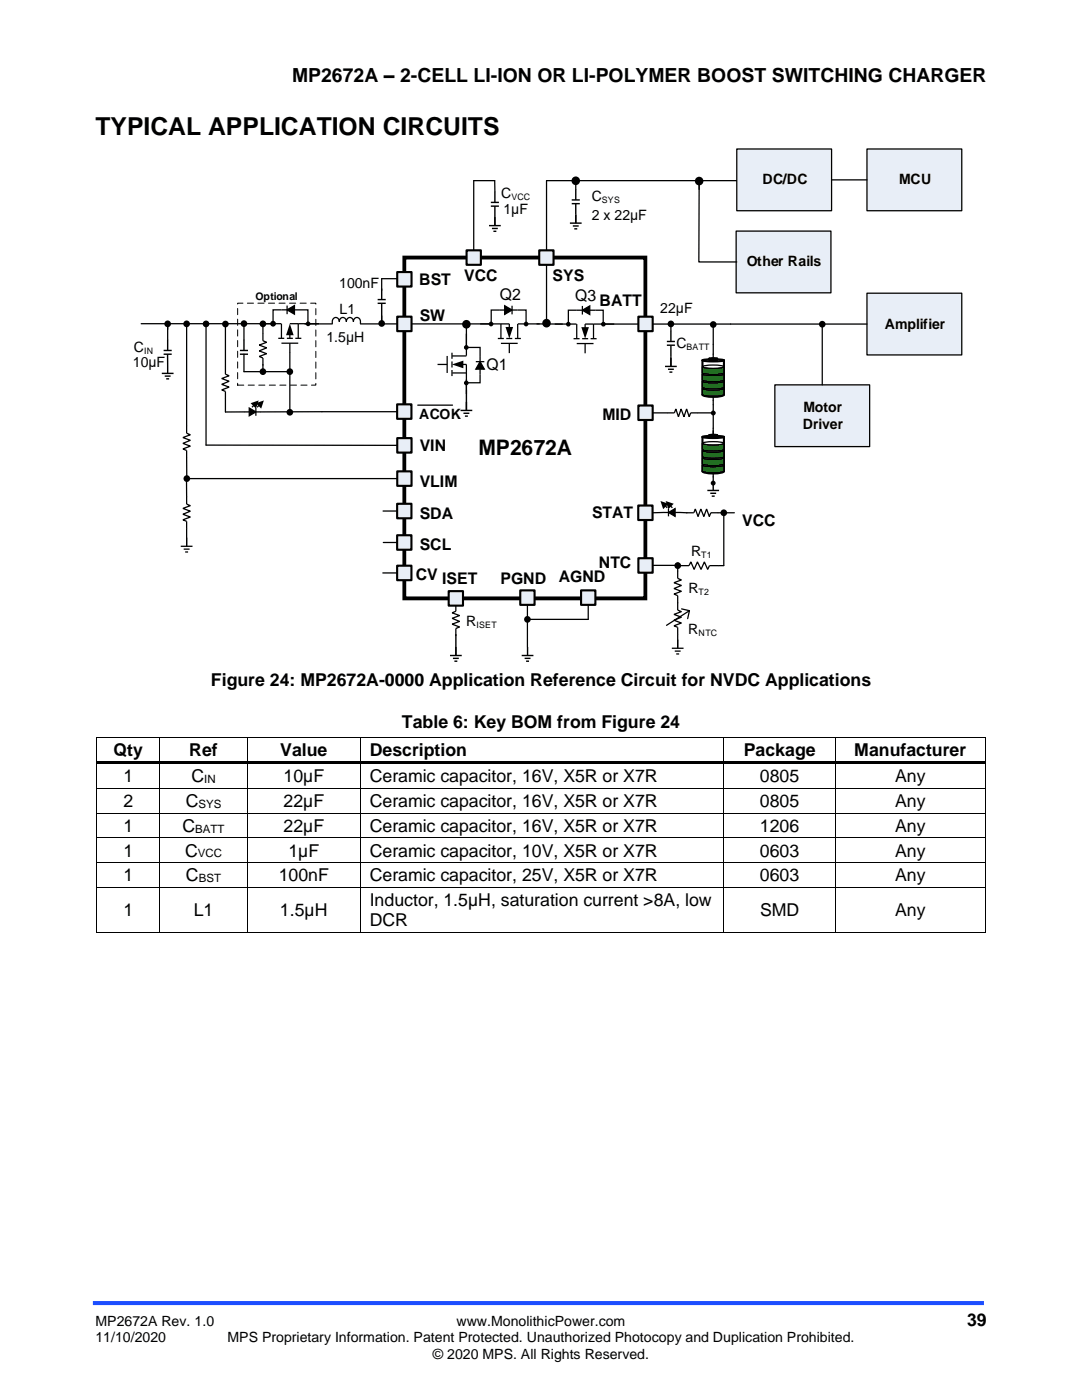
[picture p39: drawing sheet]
<svg xmlns="http://www.w3.org/2000/svg" width="216mm" height="279mm" viewBox="0 0 216 279" stroke-linecap="round" stroke-linejoin="round" font-family="sans-serif">
<defs><g id="words">
<text font-size="4.9" x="19" y="27">TYPICAL APPLICATION CIRCUITS</text>
<text font-size="4.3" x="95.5" y="90.7">MP2672A</text>
<text font-size="3.9" x="58.3" y="16.3">MP2672A – 2-CELL LI-ION OR LI-POLYMER BOOST SWITCHING CHARGER</text>
<g font-size="3.5">
<text x="42.1" y="136.9">Figure 24: MP2672A-0000 Application Reference Circuit for NVDC Applications</text>
<text x="80.2" y="145.2">Table 6: Key BOM from Figure 24</text>
<text x="22.6" y="150.8">Qty</text>
<text x="37.8" y="150.8">Ref</text>
<text x="55.9" y="150.8">Value</text>
<text x="73.8" y="150.8">Description</text>
<text x="148.4" y="150.8">Package</text>
<text x="170.5" y="150.8">Manufacturer</text>
<text x="24.6" y="156.1">1</text>
<text x="24.6" y="161.1">2</text>
<text x="37" y="161.1">C</text>
<text x="38.2" y="156.1">C</text>
<text x="56.6" y="156.1">10µF</text>
<text x="56.6" y="161.1">22µF</text>
<text x="73.8" y="156.1">Ceramic capacitor, 16V, X5R or X7R</text>
<text x="73.8" y="161.1">Ceramic capacitor, 16V, X5R or X7R</text>
<text x="151.6" y="156.1">0805</text>
<text x="151.6" y="161.1">0805</text>
<text x="178.6" y="156.1">Any</text>
<text x="178.6" y="161.1">Any</text>
<text x="24.6" y="166">1</text>
<text x="36.4" y="166">C</text>
<text x="56.6" y="166">22µF</text>
<text x="73.8" y="166">Ceramic capacitor, 16V, X5R or X7R</text>
<text x="151.6" y="166">1206</text>
<text x="178.6" y="166">Any</text>
<text x="24.6" y="170.9">1</text>
<text x="36.9" y="170.9">C</text>
<text x="57.5" y="170.9">1µF</text>
<text x="73.8" y="170.9">Ceramic capacitor, 10V, X5R or X7R</text>
<text x="151.6" y="170.9">0603</text>
<text x="178.6" y="170.9">Any</text>
<text x="24.6" y="175.9">1</text>
<text x="37.1" y="175.9">C</text>
<text x="55.6" y="175.9">100nF</text>
<text x="73.8" y="175.9">Ceramic capacitor, 25V, X5R or X7R</text>
<text x="151.6" y="175.9">0603</text>
<text x="178.6" y="175.9">Any</text>
<text x="24.6" y="182.8">1</text>
<text x="38.7" y="182.8">L1</text>
<text x="55.9" y="182.8">1.5µH</text>
<text x="73.8" y="180.8">Inductor, 1.5µH, saturation current &gt;8A, low</text>
<text x="73.8" y="184.9">DCR</text>
<text x="151.7" y="182.8">SMD</text>
<text x="178.6" y="182.8">Any</text>
<text x="193" y="264.5">39</text>
</g>
<g font-size="3.2">
<text x="83.7" y="56.8">BST</text>
<text x="92.6" y="56">VCC</text>
<text x="99.7" y="59.9">Q2</text>
<text x="110.3" y="56">SYS</text>
<text x="83.8" y="64.1">SW</text>
<text x="114.7" y="60.1">Q3</text>
<text x="119.6" y="61.1">BATT</text>
<text x="97.1" y="73.9">Q1</text>
<text x="120.2" y="83.7">MID</text>
<text x="83.8" y="90">VIN</text>
<text x="83.8" y="97.1">VLIM</text>
<text x="83.8" y="103.6">SDA</text>
<text x="118.1" y="103.3">STAT</text>
<text x="148.1" y="105">VCC</text>
<text x="83.8" y="109.7">SCL</text>
<text x="119.5" y="113.4">NTC</text>
<text x="83" y="115.8">CV ISET</text>
<text x="99.9" y="116.5">PGND</text>
<text x="111.5" y="116.2">AGND</text>
</g>
<g font-size="2.8">
<text x="100" y="39.5">C</text>
<text x="118.1" y="40.1">C</text>
<text x="152.2" y="36.8">DC/DC</text>
<text x="179.4" y="36.8">MCU</text>
<text x="100.5" y="42.7">1μF</text>
<text x="118.1" y="43.8">2 x 22μF</text>
<text x="149" y="53.2">Other Rails</text>
<text x="67.7" y="57.5">100nF</text>
<text x="67.7" y="62.6">L1</text>
<text x="131.8" y="62.5">22μF</text>
<text x="176.5" y="65.6">Amplifier</text>
<text x="26.7" y="70.3">C</text>
<text x="65.1" y="68.3">1.5μH</text>
<text x="135" y="69.4">C</text>
<text x="26.5" y="73.3">10μF</text>
<text x="83.7" y="83.6">ACOK</text>
<text x="160.3" y="82.2">Motor</text>
<text x="160.2" y="85.6">Driver</text>
<text x="137.9" y="110.9">R</text>
<text x="137.4" y="118.3">R</text>
<text x="93" y="124.8">R</text>
<text x="137.3" y="126.6">R</text>
<text x="19" y="264.5">MP2672A Rev. 1.0</text>
<text x="19" y="267.9">11/10/2020</text>
<text x="45.4" y="267.9">MPS Proprietary Information. Patent Protected. Unauthorized Photocopy and Duplication Prohibited.</text>
<text x="91.1" y="264.5">www.MonolithicPower.com</text>
<text x="86.4" y="271.2">© 2020 MPS. All Rights Reserved.</text>
</g>
<g font-size="2.3">
<text x="39.6" y="161.2">SYS</text>
<text x="40.8" y="156.3">IN</text>
<text x="39" y="166.2">BATT</text>
<text x="39.5" y="171.1">VCC</text>
<text x="39.7" y="176">BST</text>
</g>
<text font-size="2.1" x="51" y="59.9">Optional</text>
<g font-size="1.8">
<text x="102" y="39.9">VCC</text>
<text x="120.1" y="40.5">SYS</text>
<text x="28.8" y="70.7">IN</text>
<text x="137" y="69.8">BATT</text>
<text x="139.9" y="111.3">T1</text>
<text x="139.4" y="118.7">T2</text>
<text x="95.1" y="125.2">ISET</text>
<text x="139.4" y="127">NTC</text>
</g>
</g></defs>
<path d="M18.5 260.1h177.8" fill="none" stroke="#1c4eff" stroke-width=".8" stroke-linecap="butt"/>
<path d="M81.1 51.4v68l-.4-.4h48.1l-.4 .4v-68l.4 .4h-48.1zM80.3 51h48.9v68.8h-48.9z" fill="#000"/>
<path d="M76.2 55.6v2.4M33.5 64.6v3.2M45 73.2v1.5l.7 .3-1.5 .5 1.5 .6-1.5 .6 1.5 .6-1.5 .5 .8 .3v4.1M66.3 64.6a.86 .86 0 0 1 .1-.9 .86 .86 0 0 1 .9-.3l.3 .4 .1 .4a.71 .71 0 0 1 .7-.8 .71 .71 0 0 1 .7 .8 .72 .72 0 0 1 .7-.8 .72 .72 0 0 1 .7 .8 .71 .71 0 0 1 .7-.8 .71 .71 0 0 1 .7 .8v.4M82.1 64.6h16.2M93.1 64.7v4.6M93.1 75.7v2.1M107.1 64.6l5.1 .1M120.1 64.7h25.7M133.9 64.6v1.4M64.2 82.2h15.1M105.2 120.7v8.4" fill="none" stroke="#000" stroke-width=".25"/>
<g fill="none" stroke="#000" stroke-width=".28">
<path d="M75.4 59.8h1.6M76.2 57.6v2.2M32.3 74.5h2.3M32.6 69.9h1.7M32.6 70.7h1.7M32.9 75.1h1.1M33.2 75.6h.5M33.4 70.7l.1 3.8M33.5 67.8v2.1M75.4 60.5h1.6M76.2 60.5v4.1M93.1 77.8v4.1"/>
<path d="M132.7 73.1h2.3M133.1 68.2h1.6M133.1 68.9h1.6M133.3 73.7h1.2M133.6 74.3h.6M133.9 66v2.2M133.9 68.9v4.2M91.9 81.9h2.3M92.5 82.5h1.2M92.8 83h.6M104.1 130.8h2.3M104.7 131.4h1.2"/>
<path d="M105 132h.6M105.3 129.1v1.7"/>
</g>
<g fill="#000">
<circle cx="33.5" cy="64.6" r=".67"/>
<circle cx="93.1" cy="64.7" r=".86"/>
<circle cx="133.9" cy="64.6" r=".67"/>
</g>
<path d="M127.4 63.2h2.8v2.9h-2.8z" fill-rule="evenodd" fill="#e8eef7"/>
<path d="M127.4 63.2h2.8v2.9h-2.8z" fill="none" stroke="#000" stroke-width=".42"/>
<path d="M109.1 36.1v28.4" fill="none" stroke="#000" stroke-width=".25"/>
<circle cx="109.1" cy="64.5" r=".86" fill="#000"/>
<path d="M107.6 50h2.9v2.9h-2.9z" fill-rule="evenodd" fill="#e8eef7"/>
<path d="M107.6 50h2.9v2.9h-2.9z" fill="none" stroke="#000" stroke-width=".42"/>
<path d="M76.2 55.6h4.5M45 64.7v8.5M76.2 63v1.6M91 120.5v1.5l-.8 .3 1.5 .6-1.5 .5 1.5 .6-1.5 .6 1.5 .5-.7 .3v1.5" fill="none" stroke="#000" stroke-width=".25"/>
<g fill="#000">
<circle cx="45" cy="64.7" r=".67"/>
<circle cx="76.2" cy="64.5" r=".67"/>
</g>
<path d="M89.8 130.8h2.3M90.4 131.4h1.1M90.7 132h.6M91 126.6v4.2" fill="none" stroke="#000" stroke-width=".28"/>
<path d="M79.2 100.5h2.9v2.9h-2.9z" fill-rule="evenodd" fill="#e8eef7"/>
<path d="M79.2 100.5h2.9v2.9h-2.9z" fill="none" stroke="#000" stroke-width=".42"/>
<path d="M79.2 106.8h2.9v2.9h-2.9z" fill-rule="evenodd" fill="#e8eef7"/>
<path d="M79.2 106.8h2.9v2.9h-2.9z" fill="none" stroke="#000" stroke-width=".42"/>
<path d="M76.4 102h2.8M76.5 108.3h2.7" fill="none" stroke="#000" stroke-width=".25"/>
<path d="M103.8 117.8h2.9v2.9h-2.9z" fill-rule="evenodd" fill="#e8eef7"/>
<path d="M103.8 117.8h2.9v2.9h-2.9z" fill="none" stroke="#000" stroke-width=".42"/>
<path d="M115.9 117.8h2.9v2.9h-2.9z" fill-rule="evenodd" fill="#e8eef7"/>
<path d="M115.9 117.8h2.9v2.9h-2.9z" fill="none" stroke="#000" stroke-width=".42"/>
<g fill="none" stroke="#000" stroke-width=".25">
<path d="M37.2 64.6v21.9l.8 .3-1.5 .5 1.5 .6-1.5 .6 1.5 .5-1.5 .6 .7 .3v1.5M37.2 99.1v1.5l.8 .3-1.5 .6 1.5 .5-1.5 .6 1.5 .6-1.5 .5 .7 .3v5M37.3 95.5h42M36.1 109h2.3M36.7 109.6h1.1M36.9 110.2h.6M130.4 112.8h4.8M135.7 112.9h1.8l.3-.8 .7 1.5 .7-1.5 .7 1.5 .6-1.5 .7 1.5 .4-.7h1.8M117.4 120.7v2.9h-12.2M134.1 129.4h2.3M134.6 129.9h1.2M134.9 130.5h.6"/>
<path d="M135.2 120.3v1.5l.8 .3-1.5 .5 1.5 .6-1.5 .6 1.5 .5-1.5 .6 .7 .3v1.5M135.2 127.7v1.7"/>
</g>
<g fill="#000">
<circle cx="37.2" cy="64.6" r=".67"/>
<circle cx="37.3" cy="95.5" r=".67"/>
<circle cx="135.2" cy="112.8" r=".57"/>
<circle cx="105.2" cy="123.6" r=".67"/>
</g>
<path d="M79.2 112.9h2.9v2.9h-2.9z" fill-rule="evenodd" fill="#e8eef7"/>
<path d="M140.2 71.9a10.5 10.5 0 0 1 4.3 0M79.2 112.9h2.9v2.9h-2.9z" fill="none" stroke="#000" stroke-width=".42"/>
<path d="M76.4 114.3h2.8" fill="none" stroke="#000" stroke-width=".25"/>
<path d="M141.5 71.6h1.6v.2h-1.6z" fill-rule="evenodd" fill="#fff"/>
<path d="M140.2 71.9a10.7 10.7 0 0 0 4.3 0v6.9a5.5 5.5 0 0 1-4.3 0zM141.5 71.6l.1 .3h.7h.7l.1-.3M141.5 71.6l.8 .1 .8-.1M141.5 71.6l.8-.1 .8 .1" fill="none" stroke="#000" stroke-width=".42"/>
<path d="M140.2 77.5a6.9 6.9 0 0 1 4.3 0 6.8 6.8 0 0 1-4.3 0zM140.2 77.5v1.2M140.3 78.6a7.7 7.7 0 0 1 4.2 .1 6.8 6.8 0 0 1-4.3 0zM142.3 79.2v1.6M142.3 68.7v2.8M144.5 77.5v1.2" fill="none" stroke="#000" stroke-width=".25"/>
<path d="M140.2 77.5a6.8 6.8 0 0 0 4.3 0v1.2a6.8 6.8 0 0 1-4.3 0z" fill-rule="evenodd" fill="#008000"/>
<path d="M140.2 76.1v1.2M140.2 77.3a6.8 6.8 0 0 1 4.3 0 6.8 6.8 0 0 1-4.3 0zM140.2 77.5a6.8 6.8 0 0 0 4.3 0v1.2a6.8 6.8 0 0 1-4.3 0zM140.3 76a7.7 7.7 0 0 1 4.2 .1 6.9 6.9 0 0 1-4.3 0zM144.5 76.1v1.2" fill="none" stroke="#000" stroke-width=".25"/>
<path d="M140.2 76.1a6.9 6.9 0 0 0 4.3 0v1.2a6.8 6.8 0 0 1-4.3 0z" fill-rule="evenodd" fill="#008000"/>
<path d="M140.2 74.6v1.2M140.2 75.8a6.9 6.9 0 0 1 4.3 0 6.8 6.8 0 0 1-4.3 0zM140.2 76.1a6.9 6.9 0 0 0 4.3 0v1.2a6.8 6.8 0 0 1-4.3 0zM140.3 74.5a7.7 7.7 0 0 1 4.2 .1 6.8 6.8 0 0 1-4.3 0zM144.5 74.6v1.2" fill="none" stroke="#000" stroke-width=".25"/>
<path d="M140.2 74.6a6.8 6.8 0 0 0 4.3 0v1.2a6.8 6.8 0 0 1-4.3 0z" fill-rule="evenodd" fill="#008000"/>
<path d="M140.2 73.2a6.8 6.8 0 0 1 4.3 0 6.8 6.8 0 0 1-4.3 0zM140.2 73.2v1.2M140.2 74.6a6.8 6.8 0 0 0 4.3 0v1.2a6.8 6.8 0 0 1-4.3 0zM140.3 74.3a7.7 7.7 0 0 1 4.2 .1 6.9 6.9 0 0 1-4.3 0zM144.5 73.2v1.2" fill="none" stroke="#000" stroke-width=".25"/>
<path d="M140.2 73.2a6.8 6.8 0 0 0 4.3 0v1.2a6.9 6.9 0 0 1-4.3 0z" fill-rule="evenodd" fill="#008000"/>
<path d="M140.2 73.2a6.8 6.8 0 0 0 4.3 0v1.2a6.9 6.9 0 0 1-4.3 0z" fill="none" stroke="#000" stroke-width=".25"/>
<path d="M140.2 87.2a10.7 10.7 0 0 1 4.3 0" fill="none" stroke="#000" stroke-width=".42"/>
<path d="M141.5 86.9h1.6v.2h-1.6z" fill-rule="evenodd" fill="#fff"/>
<path d="M140.2 87.2a10.7 10.7 0 0 0 4.3 0v6.9a5.5 5.5 0 0 1-4.3 0zM141.5 86.9l.1 .2 .7 .1 .7-.1 .1-.2M141.5 86.9l.8 .1 .8-.1M141.5 86.9l.8-.1 .8 .1" fill="none" stroke="#000" stroke-width=".42"/>
<path d="M140.2 92.8a6.8 6.8 0 0 1 4.3 0 6.8 6.8 0 0 1-4.3 0zM140.2 92.8v1.2M140.2 94a6.9 6.9 0 0 1 4.3 0 6.8 6.8 0 0 1-4.3 0zM142.3 85.5v1.9M142.3 94.5v1.8M144.5 92.8v1.2" fill="none" stroke="#000" stroke-width=".25"/>
<path d="M140.2 92.8a6.8 6.8 0 0 0 4.3 0v1.2a6.8 6.8 0 0 1-4.3 0z" fill-rule="evenodd" fill="#008000"/>
<path d="M140.2 91.4a6.8 6.8 0 0 1 4.3 0 6.8 6.8 0 0 1-4.3 0zM140.2 91.4v1.2M140.2 92.8a6.8 6.8 0 0 0 4.3 0v1.2a6.8 6.8 0 0 1-4.3 0zM140.3 92.4a7.7 7.7 0 0 1 4.2 .2 6.9 6.9 0 0 1-4.3 0zM144.5 91.4v1.2" fill="none" stroke="#000" stroke-width=".25"/>
<path d="M140.2 91.4a6.8 6.8 0 0 0 4.3 0v1.2a6.9 6.9 0 0 1-4.3 0z" fill-rule="evenodd" fill="#008000"/>
<path d="M140.2 89.9a6.9 6.9 0 0 1 4.3 0 6.8 6.8 0 0 1-4.3 0zM140.2 89.9v1.2M140.2 91.1a6.8 6.8 0 0 1 4.3 0 6.8 6.8 0 0 1-4.3 0zM140.2 91.4a6.8 6.8 0 0 0 4.3 0v1.2a6.9 6.9 0 0 1-4.3 0zM144.5 89.9v1.2" fill="none" stroke="#000" stroke-width=".25"/>
<path d="M140.2 89.9a6.8 6.8 0 0 0 4.3 0v1.2a6.8 6.8 0 0 1-4.3 0z" fill-rule="evenodd" fill="#008000"/>
<path d="M140.2 88.5v1.2M140.2 89.7a6.9 6.9 0 0 1 4.3 0 6.8 6.8 0 0 1-4.3 0zM140.2 89.9a6.8 6.8 0 0 0 4.3 0v1.2a6.8 6.8 0 0 1-4.3 0zM140.3 88.4a7.7 7.7 0 0 1 4.2 .1 6.9 6.9 0 0 1-4.3 0zM144.5 88.5v1.2" fill="none" stroke="#000" stroke-width=".25"/>
<path d="M140.2 88.5a6.9 6.9 0 0 0 4.3 0v1.2a6.8 6.8 0 0 1-4.3 0z" fill-rule="evenodd" fill="#008000"/>
<g fill="none" stroke="#000" stroke-width=".25">
<path d="M142.3 64.8v3.9M133.1 82.4h1.5l.3-.8 .5 1.6 .5-1.6 .6 1.6 .5-1.6 .5 1.6 .3-.8h4.8M140.2 88.5a6.9 6.9 0 0 0 4.3 0v1.2a6.8 6.8 0 0 1-4.3 0zM142.3 80.8v4.7"/>
<circle cx="142.3" cy="96.4" r=".36"/>
<circle cx="142.3" cy="82.4" r=".36"/>
</g>
<g fill="#000">
<circle cx="142.3" cy="64.8" r=".67"/>
<circle cx="142.3" cy="96.4" r=".36"/>
<circle cx="142.3" cy="82.4" r=".36"/>
</g>
<path d="M141.1 97.9h2.4M141.7 98.4h1.2M142 99h.6M142.3 96.2v1.7" fill="none" stroke="#000" stroke-width=".28"/>
<path d="M79.3 63.2h2.8v2.9h-2.8z" fill-rule="evenodd" fill="#e8eef7"/>
<path d="M79.3 63.2h2.8v2.9h-2.8z" fill="none" stroke="#000" stroke-width=".42"/>
<path d="M79.3 54.3h2.8v2.9h-2.8z" fill-rule="evenodd" fill="#e8eef7"/>
<path d="M79.3 54.3h2.8v2.9h-2.8z" fill="none" stroke="#000" stroke-width=".42"/>
<path d="M79.3 87.4h2.8v2.9h-2.8z" fill-rule="evenodd" fill="#e8eef7"/>
<path d="M79.3 87.4h2.8v2.9h-2.8z" fill="none" stroke="#000" stroke-width=".42"/>
<path d="M79.3 94.1h2.8v2.9h-2.8z" fill-rule="evenodd" fill="#e8eef7"/>
<path d="M79.3 94.1h2.8v2.9h-2.8z" fill="none" stroke="#000" stroke-width=".42"/>
<path d="M127.4 111.4h2.8v2.9h-2.8z" fill-rule="evenodd" fill="#e8eef7"/>
<path d="M127.4 111.4h2.8v2.9h-2.8z" fill="none" stroke="#000" stroke-width=".42"/>
<path d="M71.9 64.6h7.4M83.4 80.9h6.9" fill="none" stroke="#000" stroke-width=".25"/>
<path d="M127.4 80.9h2.8v2.9h-2.8z" fill-rule="evenodd" fill="#e8eef7"/>
<path d="M127.4 80.9h2.8v2.9h-2.8z" fill="none" stroke="#000" stroke-width=".42"/>
<path d="M130.2 82.4h2.9" fill="none" stroke="#000" stroke-width=".25"/>
<path d="M93.1 50h2.9v2.9h-2.9z" fill-rule="evenodd" fill="#e8eef7"/>
<path d="M93.1 50h2.9v2.9h-2.9z" fill="none" stroke="#000" stroke-width=".42"/>
<path d="M98.7 38.2v2.2M97.6 45h2.3M97.9 40.4h1.7M97.9 41.1h1.7M98.2 45.6h1.1M98.5 46.2h.5M98.7 41.1v3.9" fill="none" stroke="#000" stroke-width=".28"/>
<path d="M98.7 38.2v-2.1h-4.2v13.9" fill="none" stroke="#000" stroke-width=".25"/>
<path d="M79.2 80.7h2.9v2.9h-2.9z" fill-rule="evenodd" fill="#e8eef7"/>
<path d="M79.2 80.7h2.9v2.9h-2.9z" fill="none" stroke="#000" stroke-width=".42"/>
<path d="M41.1 64.6v24.2l38.2 .1M135.2 112.9v1M136 121.5l1.6 .4-.4 1.6M137.6 121.9l-4.6 2.9" fill="none" stroke="#000" stroke-width=".25"/>
<g fill="#000">
<circle cx="41.1" cy="64.6" r=".67"/>
<circle cx="135.2" cy="112.9" r=".67"/>
</g>
<path d="M127.4 100.9h2.8v2.9h-2.8z" fill-rule="evenodd" fill="#e8eef7"/>
<path d="M127.4 100.9h2.8v2.9h-2.8z" fill="none" stroke="#000" stroke-width=".42"/>
<path d="M114.9 36.1v1.6M132.7 100.9l.4 .4M133.4 102.3l1.3-.8v1.5zM133.4 101.5v1.5M133.4 102.3h-3.2M133.8 100.9l.4 .4M134.7 102.3h2.4M135.2 113.9v1.5l.8 .3-1.5 .6 1.5 .5-1.5 .7 1.5 .5-1.5 .6 .7 .3v1.5M137 102.3h1.4l.3-.7 .6 1.5 .5-1.5 .6 1.5 .6-1.5 .5 1.5 .3-.8h1.5" fill="none" stroke="#000" stroke-width=".25"/>
<g fill="#000">
<path d="M131.8 100l1.6 .5-1.1 1.1zM132.8 100l1.6 .5-1 1.1zM133.4 102.3l1.3-.8v1.5z"/>
<circle cx="114.9" cy="36.1" r=".86"/>
</g>
<path d="M114.1 39.9h1.6M114.9 37.7v2.2M113.7 44.5h2.4M114.1 40.6h1.6M114.3 45.1h1.2M114.6 45.7h.6M114.9 40.7v3.8" fill="none" stroke="#000" stroke-width=".28"/>
<path d="M89.5 118h2.9v2.9h-2.9z" fill-rule="evenodd" fill="#e8eef7"/>
<path d="M89.5 118h2.9v2.9h-2.9z" fill="none" stroke="#000" stroke-width=".42"/>
<g fill="none" stroke="#000" stroke-width=".25">
<path d="M28.2 64.6h26.3M48.7 64.6v3.2M48.7 70.7v3.5h9.1M52.5 64.6v3.4l.7 .3-1.5 .6 1.5 .5-1.5 .6 1.5 .6-1.5 .5 .8 .3v2.8M57.8 70.4v11.9M60.8 64.6h5.5M37.2 95.5v3.6M37.2 91.4l.1 3.6M49.7 81.4l1.4 .8-1.4 .8zM49.7 82.2h-4.7M50.7 80.9l-.4 .4M51.1 81.4v1.6"/>
<path d="M51.7 80.9l-.4 .4M64.2 82.2h-13.1M143.3 102.3h3.2M143.4 112.9h1M144.4 102.3v10.6"/>
</g>
<g fill="#000">
<path d="M49.7 81.4l1.4 .8-1.4 .8zM50 80.5l1.6-.6-.5 1.6zM51 80.5l1.7-.6-.6 1.6z"/>
<circle cx="48.7" cy="64.6" r=".67"/>
<circle cx="52.5" cy="64.6" r=".67"/>
<circle cx="52.5" cy="74.2" r=".67"/>
<circle cx="54.5" cy="64.6" r=".57"/>
<circle cx="57.8" cy="74.2" r=".67"/>
<circle cx="57.8" cy="82.3" r=".67"/>
<circle cx="144.4" cy="102.3" r=".67"/>
</g>
<path d="M47.9 69.9h1.6M47.9 70.7h1.6M48.7 67.8v2.1" fill="none" stroke="#000" stroke-width=".28"/>
<path d="M154.6 76.8h18.9v12.3h-18.9z" fill-rule="evenodd" fill="#e8eef7"/>
<path d="M109.1 36.1h37.9M154.6 76.8h18.9v12.3h-18.9z" fill="none" stroke="#000" stroke-width=".25"/>
<path d="M47.4 60.5h15.6v16.4h-15.6z" fill="none" stroke="#000" stroke-width=".2" stroke-dasharray="1.2 .9"/>
<path d="M147 29.7h18.9v12.4h-18.9z" fill-rule="evenodd" fill="#e8eef7"/>
<path d="M147 29.7h18.9v12.4h-18.9z" fill="none" stroke="#000" stroke-width=".25"/>
<path d="M173 29.7h18.9v12.4h-18.9z" fill-rule="evenodd" fill="#e8eef7"/>
<path d="M165.9 35.9h7.1M173 29.7h18.9v12.4h-18.9z" fill="none" stroke="#000" stroke-width=".25"/>
<path d="M146.9 46.1h18.9v12.3h-18.9z" fill-rule="evenodd" fill="#e8eef7"/>
<path d="M139.5 35.8l-.1 16.5h7.6M146.9 46.1h18.9v12.3h-18.9z" fill="none" stroke="#000" stroke-width=".25"/>
<path d="M173 58.5h18.9v12.3h-18.9z" fill-rule="evenodd" fill="#e8eef7"/>
<g fill="none" stroke="#000" stroke-width=".25">
<path d="M139.5 36.1v1.7M173 58.5h18.9v12.3h-18.9zM51.8 64.6h4.3M55.5 67.5h1.2M56.2 64.6v2.9M56.2 68.5h3.3M57.2 67.5h1.2M57.3 61.8l1.5-.8v1.7zM57.3 61v1.7M57.3 61.8h-2.8v2.8M57.8 64.6h5.9M57.8 66.7v.8"/>
<path d="M57.8 68.5v1.9M58.8 61.8h2.6v2.8M58.9 67.5h1.2M59.5 64.6v2.8M87.3 72.7h1.9M89.2 71v3.4M90.2 70.4v1.2M90.2 72.1v1.2M90.2 73.8v1.3M90.2 71h2.9M90.3 74.4h2.8M92.3 72.7h.8v1.7"/>
<path d="M93.1 66.6v4.4M93.1 69.3h2.7v2.9M93.1 74.4v4.2M94.9 72.2h1.7M95.8 72.2l.8 1.5h-1.7zM95.8 73.7v2.7h-2.7M95.8 64.6h5.8v.8M99.3 67.6h1.2M100 64.6v2.9M100 68.5h3.3M100.7 61l1.5 .9-1.5 .8zM100.7 61.9h-2.7v2.7"/>
<path d="M101 67.6h1.2M101.6 68.5v2M102.2 61v1.7M102.2 61.9h2.8v2.7M102.7 67.6h1.2M103.3 64.6v2.9M103.3 64.6h4.4M110.7 64.7h4.3M114.4 67.6h1.2M115.1 64.7v2.9M115.1 68.6h3.3M116.2 67.6h1.2"/>
<path d="M116.2 61.9l1.5-.8v1.7zM116.2 61.1v1.7M116.2 61.9h-2.8v2.8M116.8 68.6v1.9M117.7 61.9h2.7v2.8M117.8 67.6h1.2M118.4 64.7v2.8M122.6 64.7h-5.8v.8M145.8 64.7h27.2M164.1 64.7v12.1M135.2 126.7v1"/>
<circle cx="54.5" cy="64.6" r=".34"/>
<circle cx="61.5" cy="64.6" r=".34"/>
<circle cx="93" cy="69.3" r=".34"/>
<circle cx="93" cy="76.4" r=".34"/>
<circle cx="98" cy="64.7" r=".34"/>
<circle cx="105" cy="64.7" r=".34"/>
<circle cx="113.4" cy="64.7" r=".34"/>
<circle cx="120.4" cy="64.7" r=".34"/>
</g>
<g fill="#000">
<path d="M57.8 64.6l.8 2.3h-1.5zM57.3 61.8l1.5-.8v1.7zM90.2 72.7l2.3-.7v1.5zM95.8 72.2l.8 1.5h-1.7zM100.7 61l1.5 .9-1.5 .8zM100.9 65.3h1.5l-.8 2.3zM116 65.3h1.5l-.7 2.3zM116.2 61.9l1.5-.8v1.7z"/>
<path d="M19.3 147h.1v.2h-.1z" fill-rule="evenodd"/>
<path d="M19.3 147h.1v.2h-.1z" fill-rule="evenodd"/>
<path d="M19.3 152h.1v.5h-.1z" fill-rule="evenodd"/>
<path d="M19.3 157.3h.1v.2h-.1z" fill-rule="evenodd"/>
<path d="M19.4 152h12.4v.5h-12.4z" fill-rule="evenodd"/>
<path d="M31.8 147h.1v.2h-.1z" fill-rule="evenodd"/>
<path d="M31.8 152h.5v.5h-.5z" fill-rule="evenodd"/>
<path d="M31.8 157.3h.1v.2h-.1z" fill-rule="evenodd"/>
<path d="M32.3 152h17v.5h-17z" fill-rule="evenodd"/>
<path d="M49.3 147h.2v.2h-.2z" fill-rule="evenodd"/>
<path d="M49.3 152h.5v.5h-.5z" fill-rule="evenodd"/>
<path d="M49.3 157.3h.2v.2h-.2z" fill-rule="evenodd"/>
<path d="M49.8 152h22v.5h-22z" fill-rule="evenodd"/>
<path d="M71.8 147h.2v.2h-.2z" fill-rule="evenodd"/>
<path d="M71.8 152h.5v.5h-.5z" fill-rule="evenodd"/>
<path d="M71.8 157.3h.2v.2h-.2z" fill-rule="evenodd"/>
<path d="M72.3 152h72v.5h-72z" fill-rule="evenodd"/>
<path d="M144.3 147h.2v.2h-.2z" fill-rule="evenodd"/>
<path d="M144.3 152h.5v.5h-.5z" fill-rule="evenodd"/>
<path d="M144.3 157.3h.2v.2h-.2z" fill-rule="evenodd"/>
<path d="M144.8 152h21.9v.5h-21.9z" fill-rule="evenodd"/>
<path d="M166.7 147h.1v.2h-.1z" fill-rule="evenodd"/>
<path d="M166.7 152h.5v.5h-.5z" fill-rule="evenodd"/>
<path d="M166.7 157.3h.1v.2h-.1z" fill-rule="evenodd"/>
<path d="M167.2 152h29.3v.5h-29.3z" fill-rule="evenodd"/>
<path d="M196.5 147h.2v.2h-.2z" fill-rule="evenodd"/>
<path d="M196.5 147h.2v.2h-.2z" fill-rule="evenodd"/>
<path d="M196.5 152h.2v.5h-.2z" fill-rule="evenodd"/>
<path d="M196.5 157.3h.2v.2h-.2z" fill-rule="evenodd"/>
<path d="M19.3 162.2h.1v.2h-.1z" fill-rule="evenodd"/>
<path d="M19.3 167.1h.1v.2h-.1z" fill-rule="evenodd"/>
<path d="M19.3 172.1h.1v.1h-.1z" fill-rule="evenodd"/>
<path d="M19.3 177h.1v.2h-.1z" fill-rule="evenodd"/>
<path d="M31.8 162.2h.1v.2h-.1z" fill-rule="evenodd"/>
<path d="M31.8 167.1h.1v.2h-.1z" fill-rule="evenodd"/>
<path d="M31.8 172.1h.1v.1h-.1z" fill-rule="evenodd"/>
<path d="M31.8 177h.1v.2h-.1z" fill-rule="evenodd"/>
<path d="M49.3 162.2h.2v.2h-.2z" fill-rule="evenodd"/>
<path d="M49.3 167.1h.2v.2h-.2z" fill-rule="evenodd"/>
<path d="M49.3 172.1h.2v.1h-.2z" fill-rule="evenodd"/>
<path d="M49.3 177h.2v.2h-.2z" fill-rule="evenodd"/>
<path d="M71.8 162.2h.2v.2h-.2z" fill-rule="evenodd"/>
<path d="M71.8 167.1h.2v.2h-.2z" fill-rule="evenodd"/>
<path d="M71.8 172.1h.2v.1h-.2z" fill-rule="evenodd"/>
<path d="M71.8 177h.2v.2h-.2z" fill-rule="evenodd"/>
<path d="M144.3 162.2h.2v.2h-.2z" fill-rule="evenodd"/>
<path d="M144.3 167.1h.2v.2h-.2z" fill-rule="evenodd"/>
<path d="M144.3 172.1h.2v.1h-.2z" fill-rule="evenodd"/>
<path d="M144.3 177h.2v.2h-.2z" fill-rule="evenodd"/>
<path d="M166.7 162.2h.1v.2h-.1z" fill-rule="evenodd"/>
<path d="M166.7 167.1h.1v.2h-.1z" fill-rule="evenodd"/>
<path d="M166.7 172.1h.1v.1h-.1z" fill-rule="evenodd"/>
<path d="M166.7 177h.1v.2h-.1z" fill-rule="evenodd"/>
<path d="M196.5 162.2h.2v.2h-.2z" fill-rule="evenodd"/>
<path d="M196.5 167.1h.2v.2h-.2z" fill-rule="evenodd"/>
<path d="M196.5 172.1h.2v.1h-.2z" fill-rule="evenodd"/>
<path d="M196.5 177h.2v.2h-.2z" fill-rule="evenodd"/>
<path d="M19.3 186h.1v.2h-.1z" fill-rule="evenodd"/>
<path d="M19.3 186h.1v.2h-.1z" fill-rule="evenodd"/>
<path d="M31.8 186h.1v.2h-.1z" fill-rule="evenodd"/>
<path d="M49.3 186h.2v.2h-.2z" fill-rule="evenodd"/>
<path d="M71.8 186h.2v.2h-.2z" fill-rule="evenodd"/>
<path d="M144.3 186h.2v.2h-.2z" fill-rule="evenodd"/>
<path d="M166.7 186h.1v.2h-.1z" fill-rule="evenodd"/>
<path d="M196.5 186h.2v.2h-.2z" fill-rule="evenodd"/>
<path d="M196.5 186h.2v.2h-.2z" fill-rule="evenodd"/>
<circle cx="139.5" cy="36.1" r=".86"/>
<circle cx="54.5" cy="64.6" r=".34"/>
<circle cx="61.5" cy="64.6" r=".34"/>
<circle cx="93" cy="69.3" r=".34"/>
<circle cx="93" cy="76.4" r=".34"/>
<circle cx="98" cy="64.7" r=".34"/>
<circle cx="105" cy="64.7" r=".34"/>
<circle cx="113.4" cy="64.7" r=".34"/>
<circle cx="120.4" cy="64.7" r=".34"/>
<circle cx="164.1" cy="64.7" r=".67"/>
</g>
<g fill="none" stroke="#000" stroke-width=".2">
<path d="M19.3 147.2v4.8M19.3 152.5v4.8M19.3 157.5v4.7M19.4 147.1h12.4M19.4 157.4h12.4M31.9 147.2v4.8M31.9 152.5v4.8M31.9 157.5v4.7M31.9 147.1h17.4M31.9 157.4h17.4M49.4 147.2v4.8M49.4 152.5v4.8"/>
<path d="M49.4 157.5v4.7M49.5 147.1h22.3M49.5 157.4h22.3M71.9 147.2v4.8M71.9 152.5v4.8M71.9 157.5v4.7M72 147.1h72.3M72 157.4h72.3M144.4 147.2v4.8M144.4 152.5v4.8M144.4 157.5v4.7M144.5 147.1h22.2"/>
<path d="M144.5 157.4h22.2M166.7 147.2v4.8M166.7 152.5v4.8M166.7 157.5v4.7M166.8 147.1h29.7M166.8 157.4h29.7M196.6 147.2v4.8M196.6 152.5v4.8M196.6 157.5v4.7M19.3 162.4v4.7M19.3 167.3v4.8M19.3 172.2v4.8"/>
<path d="M19.3 177.2v8.8M19.4 162.3h12.4M19.4 167.2h12.4M19.4 172.2h12.4M19.4 177.1h12.4M31.9 162.4v4.7M31.9 167.3v4.8M31.9 172.2v4.8M31.9 177.2v8.8M31.9 162.3h17.4M31.9 167.2h17.4M31.9 172.2h17.4"/>
<path d="M31.9 177.1h17.4M49.4 162.4v4.7M49.4 167.3v4.8M49.4 172.2v4.8M49.4 177.2v8.8M49.5 162.3h22.3M49.5 167.2h22.3M49.5 172.2h22.3M49.5 177.1h22.3M71.9 162.4v4.7M71.9 167.3v4.8M71.9 172.2v4.8"/>
<path d="M71.9 177.2v8.8M72 162.3h72.3M72 167.2h72.3M72 172.2h72.3M72 177.1h72.3M144.4 162.4v4.7M144.4 167.3v4.8M144.4 172.2v4.8M144.4 177.2v8.8M144.5 162.3h22.2M144.5 167.2h22.2M144.5 172.2h22.2"/>
<path d="M144.5 177.1h22.2M166.7 162.4v4.7M166.7 167.3v4.8M166.7 172.2v4.8M166.7 177.2v8.8M166.8 162.3h29.7M166.8 167.2h29.7M166.8 172.2h29.7M166.8 177.1h29.7M196.6 162.4v4.7M196.6 167.3v4.8M196.6 172.2v4.8"/>
<path d="M196.6 177.2v8.8M19.4 186.1h12.4M31.9 186.1h17.4M49.5 186.1h22.3M72 186.1h72.3M144.5 186.1h22.2M166.8 186.1h29.7"/>
</g>
<use href="#words"/>
</svg>
